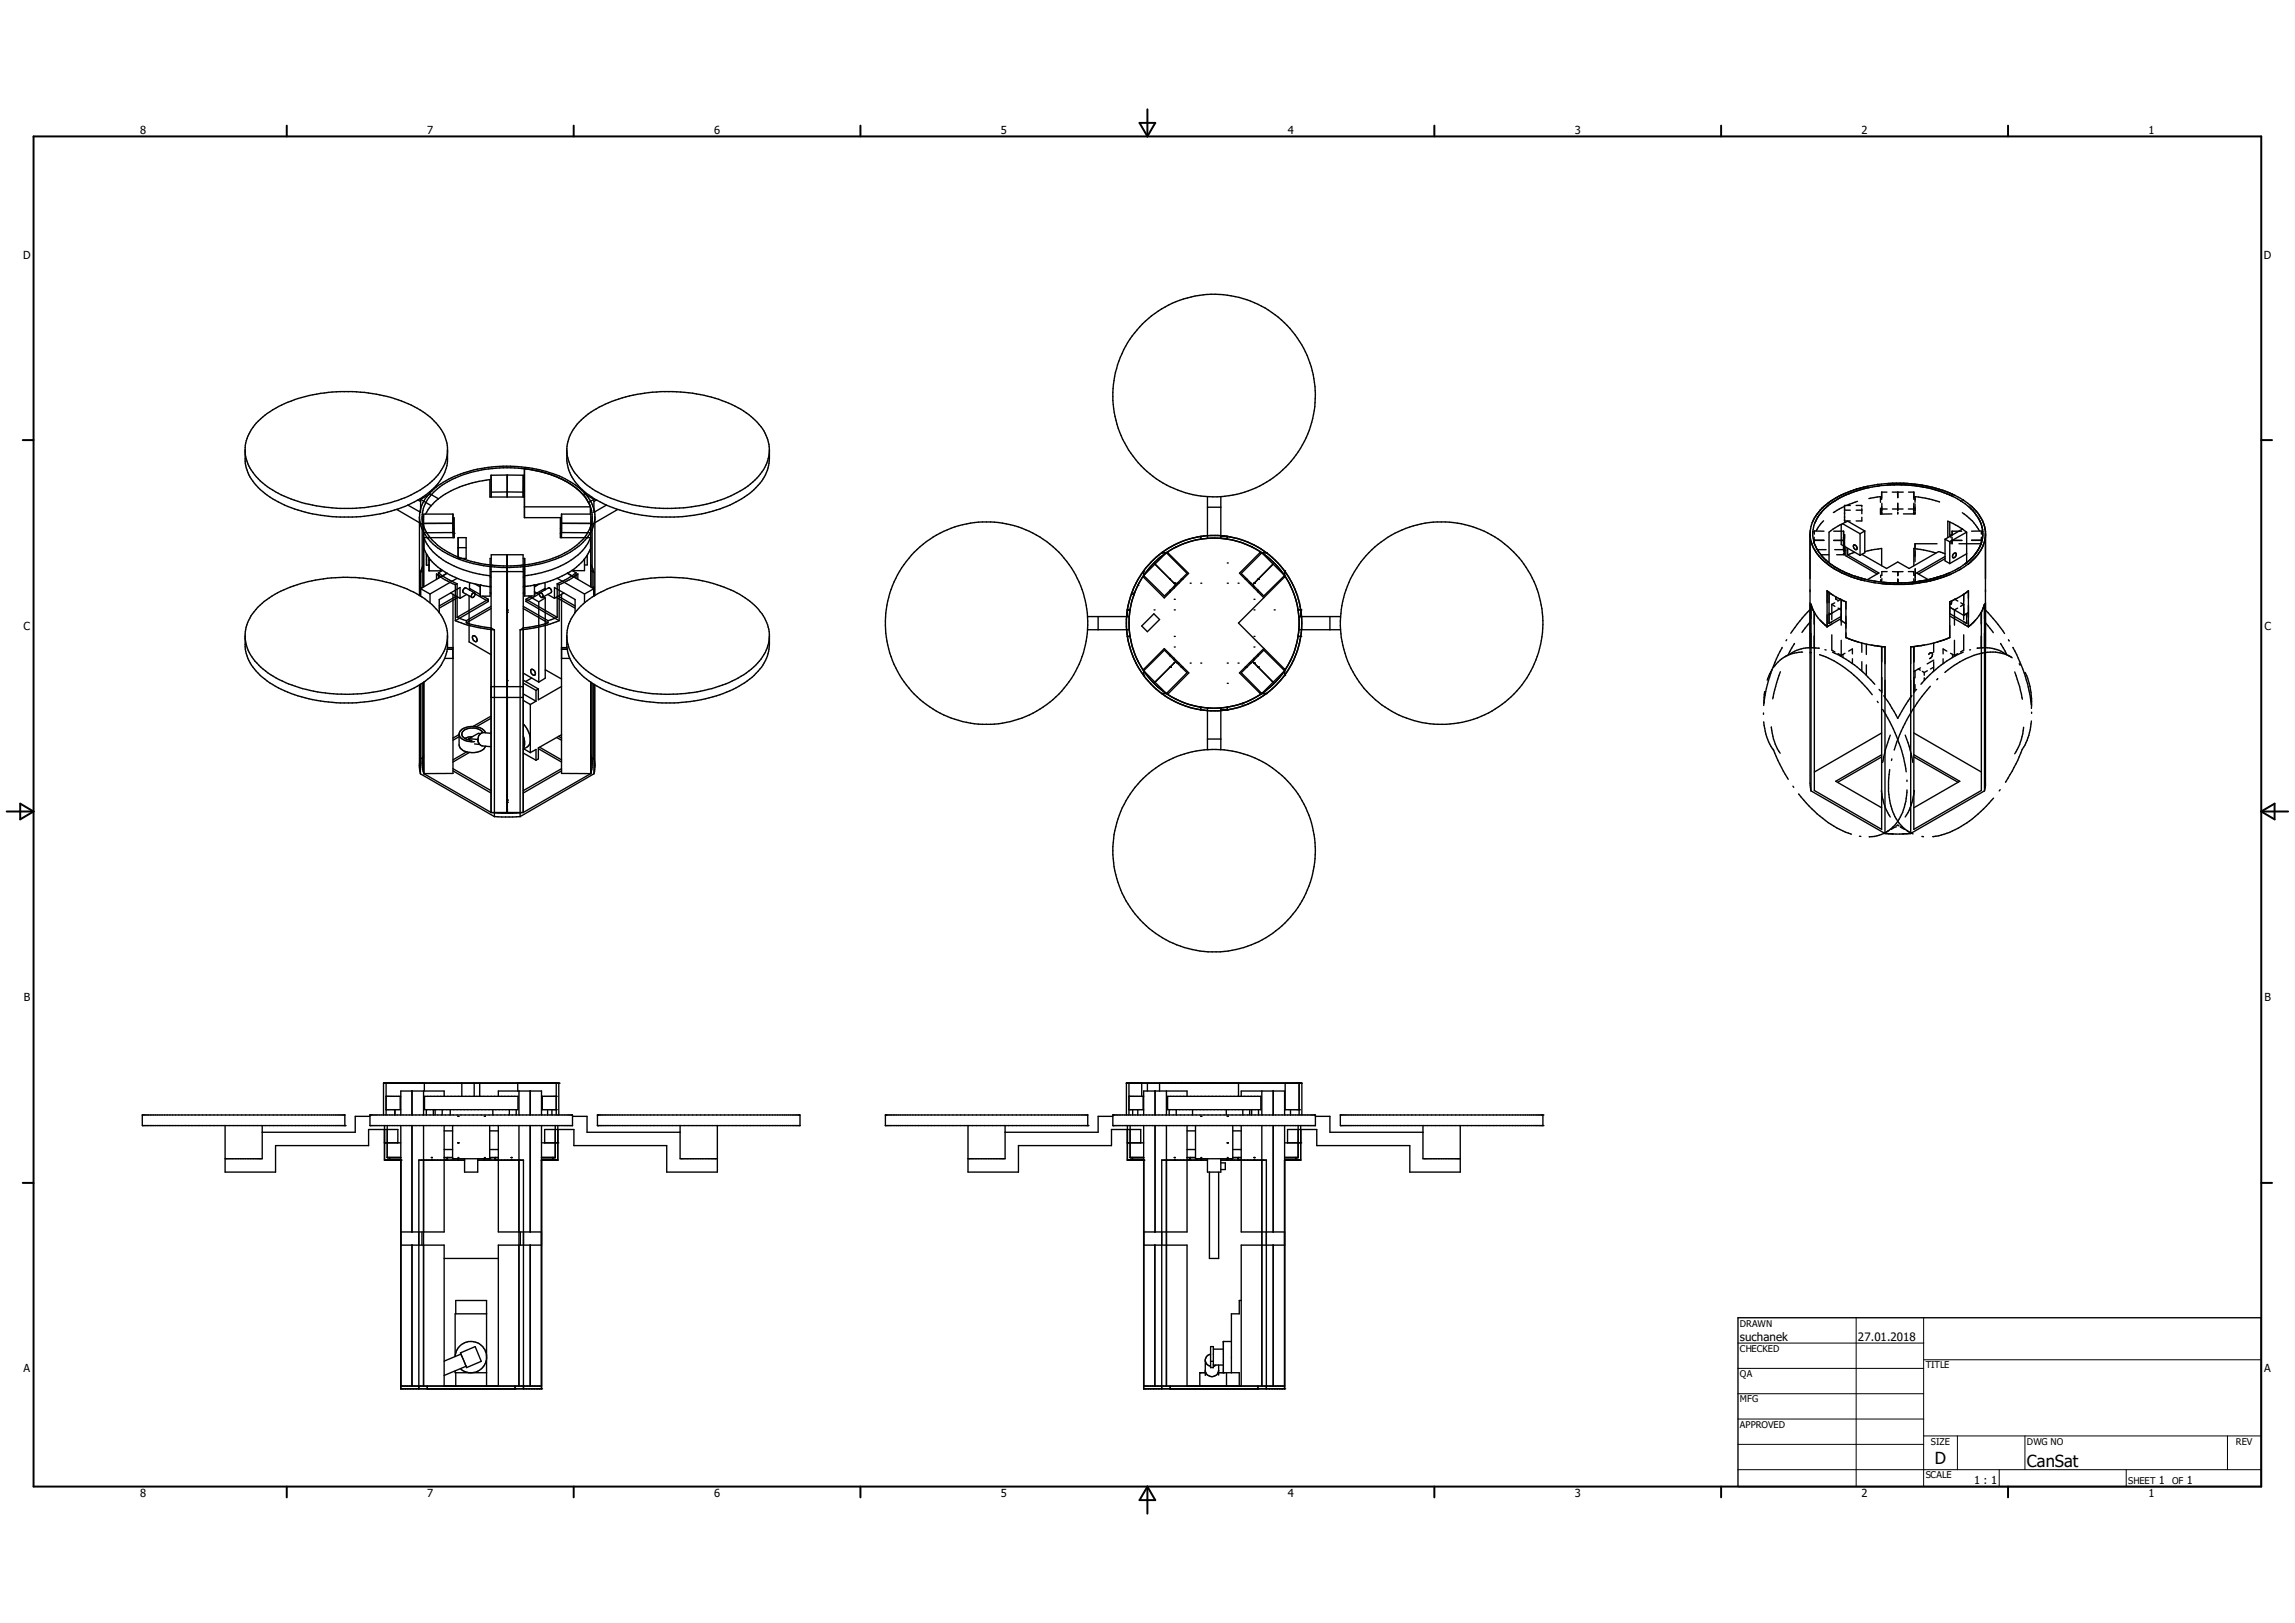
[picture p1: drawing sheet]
<svg xmlns="http://www.w3.org/2000/svg" width="297mm" height="210mm" viewBox="0 0 297 210" stroke-linecap="round" stroke-linejoin="round" font-family="sans-serif">
<defs><g id="words">
<g font-size="2.1">
<text x="250.4" y="189.4">D</text>
<text x="262.3" y="189.9">CanSat</text>
</g>
<g font-size="1.5">
<text x="225.2" y="173.5">suchanek</text>
<text x="240.4" y="173.5">27.01.2018</text>
</g>
<g font-size="1.4">
<text x="18.2" y="17.3">8</text>
<text x="55.3" y="17.3">7</text>
<text x="92.4" y="17.3">6</text>
<text x="129.5" y="17.3">5</text>
<text x="166.7" y="17.3">4</text>
<text x="203.8" y="17.3">3</text>
<text x="240.9" y="17.3">2</text>
<text x="278" y="17.3">1</text>
<text x="3" y="33.5">D</text>
<text x="293" y="33.5">D</text>
<text x="3" y="81.5">C</text>
<text x="293.1" y="81.5">C</text>
<text x="3.1" y="129.5">B</text>
<text x="293.1" y="129.5">B</text>
<text x="3" y="177.6">A</text>
<text x="293" y="177.6">A</text>
<text x="18.2" y="193.8">8</text>
<text x="55.3" y="193.8">7</text>
<text x="92.4" y="193.8">6</text>
<text x="129.5" y="193.8">5</text>
<text x="166.7" y="193.8">4</text>
<text x="203.8" y="193.8">3</text>
<text x="240.9" y="193.8">2</text>
<text x="255.5" y="192.1">1 : 1</text>
<text x="278" y="193.8">1</text>
<text x="279.4" y="192.1">1</text>
<text x="283" y="192.1">1</text>
</g>
<g font-size="1.2">
<text x="225.2" y="171.7">DRAWN</text>
<text x="225.2" y="174.9">CHECKED</text>
<text x="225.2" y="178.2">QA</text>
<text x="249.2" y="177.1">TITLE</text>
<text x="225.2" y="181.5">MFG</text>
<text x="225.2" y="184.8">APPROVED</text>
<text x="249.2" y="191.3">SCALE</text>
<text x="249.9" y="186.9">SIZE</text>
<text x="262.3" y="186.9">DWG NO</text>
<text x="289.3" y="186.9">REV</text>
<text x="275.4" y="192.1">SHEET</text>
<text x="281.1" y="192.1">OF</text>
</g>
</g></defs>
<g fill="none" stroke="#000" stroke-width=".18">
<path d="M31.7 58.5a6.6 6.6 0 0 0 3.6 4.9 19.9 19.9 0 0 0 14.3 1.9 14.4 14.4 0 0 0 5.7-2.6 6 6 0 0 0 2.6-4.2M33.4 54.5a14.5 14.5 0 0 1 8.6-3.6 19.4 19.4 0 0 1 12.7 2.4 6.5 6.5 0 0 1 3.2 4.6v1.8a6.1 6.1 0 0 1-2.9 4.4 17.7 17.7 0 0 1-9.4 2.8 22 22 0 0 1-5.6-.5 13.1 13.1 0 0 1-7.1-3.8 5.2 5.2 0 0 1-1.2-2.9v-1.8a5.6 5.6 0 0 1 1.7-3.4zM73.4 58.3a6.1 6.1 0 0 0 3 4.7 19.1 19.1 0 0 0 12.6 2.7 15.4 15.4 0 0 0 8.7-3.6 5.6 5.6 0 0 0 1.9-3.7M75.2 54.3a15.7 15.7 0 0 1 9.8-3.6 21.1 21.1 0 0 1 5.1 .3 14.1 14.1 0 0 1 7.9 3.7 5.5 5.5 0 0 1 1.6 3.4 5.7 5.7 0 0 1-.9 3.9 11.2 11.2 0 0 1-6.4 4.1 21.9 21.9 0 0 1-12.5-.2 10.5 10.5 0 0 1-5.8-4.2l-.4-.9-.1-.5-.1-.6v-1.7a5.6 5.6 0 0 1 1.8-3.7zM51.3 65.9l3.5 2M54.1 64.7l.3 .2M54.3 66.9v10.1M54.4 74.1v3M54.4 64.6v1.7l-1.6-.9M54.4 64.6l1.4 .8M54.6 76.1l-.2-.1 .1 .2M54.6 67.2a5.8 5.8 0 0 0 3.3 4.2 17.3 17.3 0 0 0 15.2 .2 6 6 0 0 0 3.5-4.2v-.2"/>
<path d="M54.8 67.7v8.2M54.8 73.8l-.4 .3M54.8 73.1l-.4 1M54.8 67.7h3.8M54.8 68.9v7M54.9 69.6v1.4l.3 .7M54.9 69.6a7.2 7.2 0 0 0 4.2 3.8 15.1 15.1 0 0 0 4.3 1.1M55.2 71.7h.1M55.2 71.7v1.4h.3M55.2 71.7l.3 .5M55.5 72.2l.2 .3M55.5 72.2v1.7h1.5v-.3"/>
<path d="M55.5 72.5h.2M55.7 76.9v1.1M55.7 72.5a11.1 11.1 0 0 0 6.5 3.2M56.5 74.3a9.4 9.4 0 0 0 2.4 1.4M56.5 74.3v.7M56.5 74.3l.6 .3 .2-.1M56.7 74.1l.6 .4M56.7 74.1v.7M56.7 64.5l-1-.6-1.3 .7M56.7 64.5a5.7 5.7 0 0 0-1.6 2M56.8 79.3a5.6 5.6 0 0 1 1.1 2.6v2.1M56.8 79.3a12.4 12.4 0 0 0-7.3-4.1 20.4 20.4 0 0 0-14.3 1.9 6.8 6.8 0 0 0-3.5 4.6v2a6.1 6.1 0 0 0 2.9 4.4 19.5 19.5 0 0 0 15.1 2.3 12.2 12.2 0 0 0 7.2-4.1 5 5 0 0 0 1-2.3"/>
<path d="M57.3 74.5l1.9 1M57.3 73.8l-.6 .3M57.3 74.5l.6-.3-3.5 2 1.3 .7M58.3 76.7l1.2 .7M58.6 67.7h-3.8v1.2M58.6 67.7v1.2h-3.8M58.6 66.5v3.1M58.6 76.9v23.2h-3.8M58.6 66.5h-3.8v1.2M58.6 66.5v1.2M58.6 68.4h.2M58.6 67h.2"/>
<path d="M58.8 69h.1M58.8 69l-.2 .1M58.8 67v2.6M58.8 67v2.6h-3.9M58.9 75.7v4.6M59.1 77.1l-2.3 1.3M59.2 79.9l1.2 .4M59.2 75.5v4.4M59.2 75.5l-.3 .2M59.2 74.8l-3.5 2.1M59.3 69.6h1v2.7h-1zM59.3 77.3l-2.5 1.4"/>
<path d="M59.3 70.9h1M59.5 77.4v-1.4l-2.7 1.6v1.7M60.4 76.9l-.9 .5M60.7 77.1v6l2.9 1.6M60.8 75.4v.9M60.8 76.2h.1M60.8 76.2l1.4 .7M60.8 76.2v.2M61.1 76.8l.3-.1a.34 .34 0 0 1 0 .4 .34 .34 0 0 1-.4 .1zM61.4 76.7l-1.1-.6a.4 .4 0 0 0-.3 .6l1.1 .6M61.5 76.8l1.7 1M61.5 75.6l.7 .3"/>
<path d="M62.2 75.7h.1M62.2 75.7l1.2 .2M62.5 77.1l.7 .4M63.2 77.5l-4 2.4M63.2 77.5v.3M63.2 77.8l-4.3 2.5M63.4 73.7h.2M63.4 74.7h.2M63.4 75.8l.2 .1M63.4 76.7l.2 .1M63.6 78.7l-3.2 1.9M63.6 78.5l-3.2 1.8"/>
<path d="M63.6 61.5v2.8M63.6 74v31.1M63.6 74h2M63.6 74v-2.2h4.1v2.2M63.6 61.5h2v2.2M63.6 61.5v2.2M63.6 63.7v.6M63.6 72.3h-.2v4.8h-1.2v-1.4M65.6 74v14.9h-2M65.6 78.9h.1M65.6 79.2h.1M65.6 63.7v.6"/>
<path d="M65.6 71.8l.1 33.3M65.6 71.8l.1 2.2h2M65.6 63.7h-2M65.6 63.7h2.1M65.6 71.8v2.2M67.7 63.7v.6M67.7 78.5l3.2 1.8M67.7 78.7l3.2 1.9M67.7 61.5v2.8M67.7 74v31.1M67.7 61.5h-2l-.1 2.2M67.7 61.5v2.2"/>
<path d="M67.7 72.3h.2v4.8h1.3v-1.4M67.7 73.7h.2M67.7 74.7h.2M67.8 76.7l.1 .1M67.9 64.3h-4.5v-2.2a13.5 13.5 0 0 0-6.7 2.4M67.9 65.6h8.5M67.9 75.8l-.2 .1M67.9 76.7l-.2 .1M68.1 77.5l4 2.4M68.1 77.5v.3M68.1 77.8l4.3 2.5M68.4 77.1l1.3 .8"/>
<path d="M68.8 77.1l-.7 .4M69.2 75.7h.1M69.2 75.7l-1.3 .2M69.2 76.6l.6 .3M69.7 77.9v10.4M69.8 76.8l-1.7 1M69.8 75.6l-.6 .3M69.8 76.8a.35 .35 0 0 1 .4 .1 .35 .35 0 0 1 0 .4 .44 .44 0 0 1-.4-.5zM69.9 76.7l1.1-.6a.42 .42 0 0 1 .3 .6l-1.1 .6M70.3 61.1a17.5 17.5 0 0 0-12.4 1.3 5.8 5.8 0 0 0-3.3 4.2v9.5M70.3 77.2l.3 .2M70.5 76.2v.2"/>
<path d="M70.5 76.2l-1.3 .7M70.5 76.2h.1M70.5 75.4v.9M70.6 77.4v10.4l-.9 .5M70.6 77.4l-.9 .5M70.9 76.9l.9 .5M71 61.3l.8 .3M71.8 77.4v-1.4l2.6 1.6v1.7M72 61.7a9.4 9.4 0 0 1 3.3 2.1M72 77.3l2.4 1.4M72.1 79.9l-1.2 .4M72.1 75.5v4.4"/>
<path d="M72.1 75.5l.3 .2M72.1 74.8l3.5 2.1M72.2 77.1l2.2 1.3M72.4 75.7v4.6M72.5 69h.1M72.5 69l.2 .1M72.5 68.4h.2M72.7 69.6v-3.1h3.8v9.4M72.7 76.9v23.2h3.8M72.7 68.9h3.8M73 76.7l-1.2 .7M74 74.5l-1.9 1"/>
<path d="M74 73.8l.6 .3M74 74.5l-.6-.3 3.5 2-1.3 .7M74.6 74.1v.7M74.6 74.1l-.6 .4M74.8 63.3a12.6 12.6 0 0 0-6.9-2.6v6.3h4.6v2.6h3.9M74.8 74.3l-1.1 .7-1.3 .7M74.8 74.3v.7M74.8 74.3l-.6 .3-.2-.1M74.9 63.5l1 1M75.4 64l.4 .4 .6 1.2M75.5 64l.1-.1 1.3 .7M75.6 72.4h.1"/>
<path d="M75.6 72.4a11.6 11.6 0 0 1-6.4 3.3M75.6 72.3v1.5h-1.6M75.6 76.9v1.1M75.6 72.3v.1M76 64.7l.5 1.1 .1 .8v9.5M76 71.8v1.3h-.4M76.4 65.6v.9M76.4 69.6v1.4l-.4 .9-.4 .4M76.4 69.6a7.6 7.6 0 0 1-4.6 4l-1.7 .5-2.2 .4M76.5 73.1l.4 1M76.5 73.8l.4 .3M76.5 67.7h-3.8h3.8"/>
<path d="M76.7 76.1l.2-.1-.1 .2M76.9 64.6v1.7l1.6-.9M76.9 74.1v3M76.9 64.6l-.8 .4M77 67.2a6 6 0 0 1-3.2 4.3 18 18 0 0 1-13.9 1 9.1 9.1 0 0 1-5.1-3.6 4.2 4.2 0 0 1 1.1-5.4 12.1 12.1 0 0 1 6.3-2.9 17.9 17.9 0 0 1 10.9 1.4 7 7 0 0 1 3.6 3.5l.3 1.1v10.4M77 77a20.1 20.1 0 0 1 13.9-1.8 13.1 13.1 0 0 1 7.3 3.7 5.5 5.5 0 0 1 1.4 3.1v1.4a5.9 5.9 0 0 1-2.6 4.5 17.1 17.1 0 0 1-9.7 3.1 18.5 18.5 0 0 1-11-2.9 7.4 7.4 0 0 1-2.6-2.9M77 77a6.9 6.9 0 0 0-3.6 4.6v2.4M77.2 64.7l-.3 .2M80 65.9l-3.5 2M140.7 79.8h5.5M142.1 79.8v1.7M145.9 78.9h.1"/>
<path d="M145.9 78.9v.9M145.9 78.9h.4M145.9 78.9l-.1 1.3M146.2 79.7v1.9M146.2 77.6l-.3 1.3M146.4 78.3a10.3 10.3 0 0 0-.1 4.3M146.7 77.2l-.3 .9M146.9 76.6l-.3 .3 .1 .1M147.2 75.7h.1M147.3 75.7h-.1M147.6 75.1l-.8 1.8M147.9 74.6l-.2 .4"/>
<path d="M148 73.9h.1M148 73.9v.8M148 73.9a11.4 11.4 0 0 0-.3 13.1l.3 .4M148 74.5l-.1 .1M148 73.8l-1 1.7-.7 1.8M148.3 74.1l-.3 .4M148.6 73.1l-.6 .8M149.3 79.4l.8 .8-1.6 1.5-.7-.7zM149.4 78.9h.1M150.2 72.1a11.1 11.1 0 0 0-4 7.4M150.3 71.5h.1M150.3 71.5h.9"/>
<path d="M150.3 71.5l-.7 .6-1 1M151 71.5l-1.7 1.4-.9 1M151 71.5l-1.5 1.5 2.6 2.7-2.6-2.7-1.5 1.5M151 71.5l2.6 2.7-2.9 2.9-2.7-2.6M151.1 71.5h-.1M151.1 71.5l2.7 2.7-3.1 3.2-2.8-2.8M151.4 76.4v.2M151.4 75h.1M151.5 71.2l-.4 .3M152 77.5h.1M152 75.5h.1M152 78.9h.1"/>
<path d="M152 75.8v.3M152 70.9l-.4 .2M152.2 70.8h-.1M152.3 75.5h.3M152.9 75h.2M153.2 70l-1.3 .5-1.6 1M154 75.5h.1M155.4 75.5h.1M155.4 69.4h.1M155.4 69.4v.4M155.4 69.4a11.3 11.3 0 0 0-6.8 3.7M156.3 64.3v5.3"/>
<path d="M156.3 69.3l-1 .1-1.9 .5M156.3 69.3a11.5 11.5 0 0 1 5.2 .9M156.3 69.3l-.9 .1M156.3 65.6h1.7M156.6 69.6a10.6 10.6 0 0 0-6.2 2.3M156.7 69.3h-.4M156.9 69.6h.4M157.6 69.3l1.2 .1M157.6 69.6l1 .1a9.8 9.8 0 0 1 3.7 1.2M158 64.3v5.3M158 69.4h.8M158.8 75.5h.1"/>
<path d="M158.8 69.4h.1M158.8 72.9h.1M158.8 69.4v.4M158.8 69.4l1.4 .3 1.3 .5M159.7 69.9a11 11 0 0 0-7 .6M160.2 75.5h.1M160.4 70.1l1.8 .8 .9 .5M161.2 75h.2M161.5 70.2l1.3 .6 1.1 .7M161.5 70.2l.8 .3 1.2 .7M161.7 75.5h.2M162 70.8h.1"/>
<path d="M162.3 77.5h.1M162.3 75.5h.1M162.3 78.9h.1M162.3 75.8v.3M162.6 71.1l1.1 .7 .8 .7M162.8 75h.1M162.8 76.4v.2M163 71.5h.9M163.1 71.4l.2 .1M163.1 71.4l-2.7 2.8 3.2 3.1M163.3 71.5l1.4 1.5-2.6 2.7 2.7-2.7 1.4 1.5M163.3 71.5l-2.7 2.7 3 2.9 2.6-2.6"/>
<path d="M163.4 71.6l.4 .3M163.6 71.3l1.5 1.3M163.9 71.5h.1M163.9 71.5a11.4 11.4 0 0 1 4.6 8.4l-.1 2.4M164 72.1l1.6 1.5 1.1 1.5M164.7 72.7l1.5 1.8M164.9 78.9h.1M165.3 72.8l.9 1.1M166.2 73.9h.1M166.2 73.9v.8M166.2 74.5l.1 .1M166.2 73.9l1 1.5 .7 1.7"/>
<path d="M166.3 74.6l.6 .9 .6 1.6M166.3 74.6l-6 6 6 6.1M166.8 75.4l.2 .4M166.9 75.6l.1 .1M167 75.7h.1M167.1 76l.6 1.6M167.6 77.3l.3 1.2 .2 1.9M167.7 77.8l.2 .9M168 78.9h.3M168 79l.1 .4M168.1 77.6l.2 1.3M168.1 79.7a9.2 9.2 0 0 1-.2 2.9"/>
<path d="M168.1 79.8h5.4M168.3 78.9h.1M168.3 78.9v.9M168.3 78.9a9.8 9.8 0 0 1 0 3.4M172.1 79.8v1.7M234.2 69.1v32.3l.2 .9M234.2 78.9l-1 1.1-1.4 1.9M234.3 68.7v.2M234.4 70v.1M234.4 70.1a6.5 6.5 0 0 0 3.6 3.8 12.7 12.7 0 0 0 3.3 1.2M234.6 67.6a3.7 3.7 0 0 0-.2 2.5M234.6 67.6h-.1"/>
<path d="M234.6 68.8l.2 1.4M234.6 68.8h.1M234.7 70l.1 .2M234.8 70.2a6.7 6.7 0 0 0 3.7 3.7l1.2 .6 1.7 .5M234.8 69.9h.1M234.8 69.5v.5M234.8 70.1v.2M234.8 69.9h1.2M234.8 79.2l-.4-1v24.1M234.8 79.2l.9 1.2M234.8 79.2v23.1l8.7 5v-23.6M234.8 79.2l.1 .1"/>
<path d="M235.2 71.1h1.1M235.6 71.8h1.1M236 67.4l-.5 .6-.5 .7M236 68.7h-1.2v.4M236.7 76.7v4M236.7 76.7l-.2-.2v4.6M236.7 76.7l.3 .2M237 76.9l1.2 .6M237 76.9l.2 .1M237.1 79.4h-.2M237.1 78.2l.4 .3M237.1 78.2v2"/>
<path d="M237.3 69.9h1.3M237.3 68.7h1.3v2.6M237.4 71.1h1.2M237.4 78l-.3 .2M237.6 77.5l.1 .1M237.6 77.2l-.1 .1M237.8 77.6l.1 .1M237.9 78.7l.4 .2M238 77.5h.2M238.2 77.5l.7 .4v4.6l1.5 .6M238.2 77.5l-.4 .3M238.3 78.6l-1.6 1 .1-.1"/>
<path d="M238.3 79.8l-1.6 .9M238.3 67.8v2.7l2.4 1.4M238.3 77.6v3.3M238.5 67.8l-1 .5-.8 .6v3.9M238.5 67.8l.6-.4 2.2 1.3M238.5 67.8l2.2 1.3M238.6 70.6v.1M238.6 71.6v.2M238.6 69.2h.1v.9M238.6 70.6h.1M238.6 71.3h.1M238.7 70.7h.1"/>
<path d="M238.7 71.2h.1M238.7 70.9v.9h-1M238.7 70.1v.9M238.7 71.4v.4M238.7 66h.8M238.7 65.5l-1.4 .8M238.9 70.8v1.1l4 2.4M239.1 71.8l4.1 2.3-1.5 .9M239.1 71v.8M239.5 65.4h-.8v2h.8M239.9 70.5a.33 .33 0 0 1 .4 .2 .33 .33 0 0 1-.2 .4 .46 .46 0 0 1-.2-.6zM240 71.5l-.9 .3"/>
<path d="M240.2 65.4h.8v.2M240.2 66h.8M240.4 64.9l-1.4 .5M240.7 69.1v2.8M241 65.8v.7M241 66.9v.5h-.8M241.3 75.1l1.4 .3 1.4 .2M241.3 75.1h.1M241.3 71.4l2.2-.4v2.2M241.3 68.7v2.8l-.6 .4M241.3 68.7l-.6 .4M241.4 75h.1"/>
<path d="M241.4 75l2.8 .4M241.6 62.9a10.7 10.7 0 0 0-6.4 3.6l-.6 1.1M241.8 62.9h-.2M241.8 63.1a11.6 11.6 0 0 0-6 3 4.6 4.6 0 0 0-1.2 2.7M241.8 63.1h.1M241.9 64.5l1.5-.2v.7M242.4 75.4h.2M242.5 75.2h.2M243 62.7l-1.4 .2M243 62.7h-.1M243 62.7h.1M243.2 62.9h-.2"/>
<path d="M243.4 65.8v.7h1.4M243.4 75v.3M243.4 74.5v.2M243.5 74.5h.1M243.5 65.1v1.4M243.5 65.9h.7M243.5 74.9v.4M243.7 75.5l.4 .1M243.8 75.3l.4 .1M244.2 75.4h1.4M244.2 63.7h-.7v.9M244.2 74h-.7v.4"/>
<path d="M244.5 62.6l-1.5 .1M244.5 62.6a15.9 15.9 0 0 1 10.2 2.5l.5 .5M244.5 62.6h-.3M244.6 62.7l-2.8 .4M244.6 62.7a17.2 17.2 0 0 1 8.1 1.5M244.6 62.7l-.3 .1M244.9 63.7h.7v.7M244.9 65.9h1.4M244.9 74h.7M245.6 65.1v1M245.6 66.3v.2M245.6 74v.5"/>
<path d="M245.6 75v.4M246.3 74h-.7M246.3 63.7h-.7v.7M247 74h.7v.4M247 63.7h.7v.9M247.7 65.6v.9M247.7 74.9v.4M247.7 65.1v.8h-.7M247.7 74.5h.1M247.8 74.5h.1M247.8 65.2v.5M247.8 65.8v.7h-1.5"/>
<path d="M247.9 73.6v1.7l.9-.1M250.1 74.9l-.9 .2M250.6 71.6l-2.9-.6v2.2M250.7 70.4h-2.9v2.3M251 64.9l-1.8-.4-1.4-.2v.7M251.2 74.6h-.2M251.7 71.7l-.8-.3-3.8 2.2-1.5-.9-1.4 .9-3.2-1.9M251.7 72l-3.7 2.1 1.6 .9M251.7 72.3l-3.4 2M251.7 69.8l.6 .3M251.7 69.8v2.8l.6 .3M252.3 74.1a16.6 16.6 0 0 1-6.7 1.3"/>
<path d="M252.3 79.4l2.2 1.3M252.3 79.7l2.4 1.4M252.3 67.6v1.8M252.3 70.1v2.8M252.3 74.1h.1M252.4 74.3a18.3 18.3 0 0 1-8.3 1.3M252.5 70v.4M252.5 77.8v.3l-.2 .1M252.5 78.7l-.2-.1 1.8 1M252.5 74.3h-.1M252.5 69.2v.4M252.6 69.2h.1"/>
<path d="M252.6 69.9h1.3M252.6 69.5v.9M252.7 64.2l1 .6M252.7 64.2l.1 .1M252.7 78.8l.2 .1M252.9 71.6h.2a.34 .34 0 0 1 0 .4 .34 .34 0 0 1-.4 .1v-.2zM252.9 78.9v2M253 77.5l-.7 .4v4.6l-1.5 .6M253 77.5l.4 .3M253.2 77.5h-.2M253.3 78.7l-.4 .2M253.4 73.6l-1.1 .5"/>
<path d="M253.4 73.6h-.1M253.5 73.5l-.1 .1M253.5 70.4h2.9l-.4 .7-.4 .7M253.7 73.7l-.1 .1M253.7 64.8l1.2 .9M253.7 64.8h.1M253.7 64.8l.2 .1M253.8 78l.3 .2-.4 .3M253.9 68.7h-1.3v.6M254 66.3a6.1 6.1 0 0 1 2.2 2.4M254 68.5l-1.9-1.1v2.1M254 68.5l.5 .4"/>
<path d="M254 68.5l-2.3 1.3M254 64.6l.1 .1M254.1 76.9v3.3M254.2 76.9l-1.2 .6M254.2 76.9l.5-.4v4.6M254.2 76.9l-.2 .1M254.3 79.5l-.2 .1M254.4 79.5h.1M254.5 72.9l-.2 .1M254.5 68.9v3.9M254.5 79.4v1.3M254.5 71.7l-2.2 1.2"/>
<path d="M254.5 68.9l-2.2 1.2M254.5 79.4l.2-.1-.6 .3M254.7 73l-.9 .6-1.4 .7M254.7 65.5l.2 .2M254.7 73h-.1M254.9 65.7a4.3 4.3 0 0 1 1.4 4.8l-.4 .7M255 65.4l.2 .2M255.1 72.3l-.8 .7-.9 .6M255.2 68.7h1.2v.4M255.2 69.9h1.2M255.2 65.6a5.4 5.4 0 0 1 1.8 3.2v32.8l-.2 .7M255.5 71.9l-.2 .2"/>
<path d="M255.7 71.7l-1 .9M256.4 69.9h.1M256.4 79.2l-.9 1.2M256.4 79.2l.4-1v24.1M256.4 69.5v.5M256.4 70.1v.2M256.4 79.2v23.1l-8.7 5v-23.6M256.4 79.2v.1M257 69.3a5.2 5.2 0 0 1-2.3 3.7M257 78.9l1.3 1.5 1.1 1.6M54.3 88.6v10.7l.1 .8M54.4 88.5v11.6"/>
<path d="M54.6 88.4v10.6l.2 1.1M54.8 88.3v11.8M54.8 98l-.4 .2-.1 .8M54.8 97.7l-.2 1.1M57.9 84h.7M57.9 82.5a6.4 6.4 0 0 1-3.5 4.9 17.5 17.5 0 0 1-7.6 2.4 19.1 19.1 0 0 1-12.1-2.7 6.3 6.3 0 0 1-3-4.4M57.9 83.8h.7M58.6 83.8v.2M58.6 84h-.7M58.6 84v1.2h-1.1M58.6 99.8l5 2.8M58.6 99.5l5 2.8"/>
<path d="M58.9 80.3a17.7 17.7 0 0 0 5.1 1.2M59.4 95.1l-.8 .4M59.4 95.3l-.8 .5M59.4 95v1.4a1.45 1.45 0 0 0 1.6 1 1.74 1.74 0 0 0 1.8-.9M60.2 95.6l.9 .2M60.4 80.3v.3M60.4 80.6l1.1 .3 2.1 .4 .4 .2M60.4 97.3l-1.8 1M60.7 95.6v.2M60.7 95.6l1.1 .1M60.8 97.4l-2.2 1.2M61.1 95.3l-.4 .1-.5 .2"/>
<path d="M61.2 82.3a.44 .44 0 0 1 .5 .2 .44 .44 0 0 1-.1 .5h-.1a.58 .58 0 0 1-.3-.7zM61.4 96.3h.6M61.8 95.7l.2 .6M61.8 95.7a.77 .77 0 0 0 .6 .8l1.2 .1M61.8 95.7h.1M62.1 96.3h-.1M62.2 94.9l-.3 .4-.1 .4M62.2 94.9h-.3l-1.2 .7M62.5 94.8a1.38 1.38 0 0 0-1.1-.6h-.5a1.04 1.04 0 0 0-1.1 .9l.1 .2 .3 .3M62.5 94.8l-.3 .1M62.5 94.8l1.1 .1M62.8 94.8a1.62 1.62 0 0 0-1.3-.8h-.6a1.59 1.59 0 0 0-1.5 .9 1.05 1.05 0 0 0 1.1 1l.9 .1"/>
<path d="M63.6 92.7l-2.4 1.3M63.6 92.9l-2 1.1M63.6 90.2h2M64 81.5v24.2M65.6 90.2v14.9M65.6 88.1h.1M65.6 88.1l.1 2.1h2M67.3 81.5v24.2M67.7 88.9h-2l-.1-2.2v3.5M67.7 97.4l1.7 1M67.7 89.8l1.7 .9M67.7 88.4l1.7 .9"/>
<path d="M67.7 88l2 1.2M67.7 90.6l.9 .6M67.7 95.3a1.89 1.89 0 0 1 0 1.6M67.7 93.7l.6 .8 .3 1.1M67.7 87.1l2 1.2M67.8 96.9l.8 .5M68.6 91.2v6.2M68.6 97.4l.8-.4v1.4M68.6 95.9v.3l-.2 .3-.7 .5M68.7 86.6a.45 .45 0 0 1 .5 .3 .45 .45 0 0 1 0 .5 .53 .53 0 0 1-.5-.8zM68.8 87.7l-.8 .5M69.4 89.3v1.4"/>
<path d="M69.4 90.7l-.8 .5M69.7 96.9l3 1.7M69.7 89.2l-.3 .1M69.9 96.7l2.8 1.6M70.6 86.7l2.1 1.2M70.9 80.3v.3M70.9 80.6l-1.1 .3-2.1 .4-.4 .2M72 95.4l.7 .4M72.3 95.3l.4 .2M72.4 80.3a18.2 18.2 0 0 1-5.1 1.2M72.7 99.8l-5 2.8M72.7 99.5l-5 2.8"/>
<path d="M72.7 85.2h1M72.7 83.8h.7M72.7 88.8l-3 1.8v-1.4M72.7 95.1l-3 1.7v1.4l-.3 .2M73.4 84l.3 1.2M73.4 84h-.7h.7M76.5 88.3v11.8M76.5 98a.96 .96 0 0 1 .5 1M76.5 97.7l.1 .8M76.6 88.4v10.9l-.1 .8M76.9 88.5v11.6M77 88.6v10.7l-.1 .8"/>
<path d="M99.6 82.3a6.4 6.4 0 0 1-3.3 5 19.5 19.5 0 0 1-12.3 2.4 20.4 20.4 0 0 1-4.8-1.1 9.3 9.3 0 0 1-5.4-4.3l-.2-.6-.2-1.2M140.7 81.5h5.5M145.8 81.1l.1 1.2M145.9 82.3h.1M145.9 82.3a11.7 11.7 0 0 0 1.3 3.9M145.9 82.3h.4M146.2 81.8a10.8 10.8 0 0 0 1.7 4.9M146.3 82.8l.4 1.3M146.8 84.4a10.9 10.9 0 0 0 4.2 5.3M147.3 85.6h.1M147.5 86.6l.5 .8M147.9 86.7l.1 .1"/>
<path d="M147.9 86.7l2.8-2.8 3.2 3.2-2.8 2.7M148 87.4h.1M148 86.6v.8M148 86.8l.9 1.1 1.3 1.3M148 87.4l.9 1.1 1.4 1.2M148.6 88.2a11.3 11.3 0 0 0 6.8 3.7M150.3 89.7h.1M150.3 89.7h.9M150.3 89.7l.8 .6 1.2 .6M150.4 89.4a11.1 11.1 0 0 0 5.3 2.1M151 89.7l.1 .1M151.1 89.8l1.2 .7"/>
<path d="M151.4 86.3h.1M151.4 84.7v.2M152 83.7h.1M152 82.3h.1M152 85.2v.2M152 85.8h.1M152.1 85.6l-2.6 2.7 1.5 1.4M152.1 85.6l1.5 1.5-2.6 2.6M152.1 85.6l-2.6 2.7-1.5-1.5M152.1 85.6l-1.4-1.5-2.7 2.7M152.2 90.5h.1M152.3 85.8h.3"/>
<path d="M152.5 90.6l1.3 .5 1.4 .4M152.5 91l1.9 .6 1.9 .4M152.9 86.3h.2M154 85.8h.1M155.4 85.8h.1M155.4 91.9h.1M155.4 91.5v.4M155.4 91.9l.9 .1M155.5 91.5l2.1 .1M156.3 91.6v5.4M156.3 92h.4M156.3 95.6h1.7"/>
<path d="M158 91.6v5.4M158 91.9h.8M158.8 85.8h.1M158.8 91.9h.1M158.8 88.4h.1M158.8 91.5v.4M158.8 91.9l-1.2 .1M159 91.5l-1.6 .1h-1.4M160.2 85.8h.1M161 90.9l-.2 .2v-.1M161.2 86.3h.2M161.5 91.1a11.6 11.6 0 0 1-5.2 .9"/>
<path d="M161.5 91.1l-2.3 .7M161.7 85.8h.2M161.9 90.9l-.4 .2M162.1 85.6l2.7 2.7 1.4-1.5M162.1 85.6l2.6 2.7-1.4 1.4M162.1 85.6l1.5-1.5 2.6 2.7M162.1 85.6l-1.5 1.5 2.7 2.6M162.3 83.7h.1M162.3 85.8h.1M162.3 82.3h.1M162.3 85.2v.2M162.8 86.3h.1"/>
<path d="M162.8 84.7v.2M163.1 89.7h.8M163.2 89.8a10 10 0 0 1-3.9 1.6M163.3 89.7l-.1 .1M163.6 83.9l-3.2 3.2 2.8 2.7M163.8 89.4a10.9 10.9 0 0 1-6 2.2M163.9 89.7h.1M163.9 89.7l-1.6 1M164.5 88.8l-1.2 .9M164.7 89l-1.5 1.2-1.7 .9M166.2 87.4h.1M166.2 86.6v.8"/>
<path d="M166.2 86.8l-1.5 1.8M166.2 87.4l-1.2 1.4M166.3 86.7l-.1 .1M166.4 86.5l-.8 1.2-1.6 1.5M167 85.5v.1M167.3 84.8l-1 1.9M167.5 84.4l-.9 1.9M167.6 83.9l-.2 .7M167.9 82.7l-.3 1.4M168 82.3h.3M168.1 81.5h5.4M168.1 80.9v.9l-.4 1.7"/>
<path d="M168.3 82.3h.1M168.3 82.3a11.7 11.7 0 0 1-2.1 5.1M168.4 82.3a11.4 11.4 0 0 1-4.5 7.4M228.2 92.3v.1M228.3 93.5a7.2 7.2 0 0 0 1.2 3.6M228.3 93.4v.1M228.4 89.5l-.1 1.5M229.2 94.1a7.4 7.4 0 0 0 1.2 3.4M229.3 86.6l-.6 1.4M229.5 97a21.7 21.7 0 0 0 1.9 3.8M230.4 86.9l-.5 1.4-.5 2.1M230.6 83.8a20 20 0 0 0-2.3 7.5"/>
<path d="M231.2 82.8l-.1 .1M231.3 84.8l-.3 .2M232.2 83.3l-.8 1.5M233.2 84.4h.1M233.2 84.4a4.5 4.5 0 0 0-3.7 2M234.2 80.5l-1 1.3M234.2 84.4l.2 .1M235.3 83.9h.1M235.3 83.9a5.1 5.1 0 0 0-3.6 .7M235.5 84.7a14.9 14.9 0 0 1 6.8 5.2M235.6 80.3l.1 .1M235.7 80.4l.8 .7"/>
<path d="M236.2 84.1h.1M236.7 81l-.2 .1M236.8 80.6l-.1 .1M237.1 80.5h-.2M237.1 80.8l-.2 .1M237.1 82.1v2l.4 .3M237.1 84.4a15 15 0 0 1 5.5 4.1M237.9 84.6l.4 .2M238.3 80l-1.8 1.1M238.3 82.9v1.9M238.5 80.4l-.2-.1 .6 .4-.2-.1M238.5 84.7v.1"/>
<path d="M238.5 84.9v.2M238.8 84.5l-.5 .3M239.2 84.3l.5-.3v.6M239.7 85.2v.7M240.4 83.1l2.2 .4M240.4 83.1h.1M241 83.2v1.2M241 85.6v1.2M241.5 83.3v1.4M241.5 86v1.4M242.2 83.5h.4M242.6 83.5l1.3 .2v24.2"/>
<path d="M243 90.8l.1 .1M243.2 89.2l.1 .1M243.4 89.4h-.1M243.5 94.8l-8.7 5.1M243.5 97.9l-5.7 3.3M243.5 97.7l-5.9 3.4 5.9 3.4M243.5 89.3h.1M243.6 91.8a20.9 20.9 0 0 1 3.1 8.1M243.8 90l.8 1.2 1 1.8 1-1.8 .8-1.2M244.6 99.6a12 12 0 0 0 .1 4.7 5 5 0 0 0 2.9 3.6M244.6 95.1a17.1 17.1 0 0 0-1 3.6M244.8 98.2v.2"/>
<path d="M246.6 95.1l.5 1.4 .5 2.2M247.7 94.8l8.7 5.1M247.7 97.7l5.9 3.4-5.9 3.4M247.7 97.9l5.7 3.3M247.8 86.8v.9M247.8 88.6v.9M248 89.2l-.1 .1M248.2 86.6l.3 .1M248.5 86.4l-.8 .5M248.6 83.5l-1.3 .2v24.2M248.8 86.9l.2 .1M249 83.5h-.4"/>
<path d="M249 87v.4M249 87.7v.3M249.4 86.8l-.4 .2M249.6 84.7a.27 .27 0 0 1 .2-.2 .27 .27 0 0 1 .3 .1 .61 .61 0 0 1-.4 .6M249.8 88.8a22.7 22.7 0 0 0-4.7 8.3M250.2 83.2v1.2M250.2 85.6v1.2M250.2 86.3l-.4 .3M250.2 85.4l-.8 .5M250.8 83.1l-2.2 .4M250.8 83.1h-.1M250.8 87.8l-.1 .2"/>
<path d="M251.5 85.2v.7M251.9 84.3l-.4-.3v.6M252.4 84.5l.5 .3M252.7 84.7v.1M252.7 84.9v.2M252.9 82.9v1.9M253.3 84.6l-.4 .2M254.1 84.4a15 15 0 0 0-5.5 4.1M254.1 82.1v2l-.4 .3M254.1 80.5h.2M254.1 80.8l.2 .1M254.4 80.6l.1 .1"/>
<path d="M254.5 81l.2 .1M255 84.1h-.1M255.5 80.4l-.8 .7M255.6 80.3l-.1 .1M255.9 83.9h.1M255.9 83.9a5.2 5.2 0 0 1 3.7 .7M257 80.6l1 1.3M258.9 83.3l.8 1.4M259.9 84.8l.3 .2M259.9 82.8l.1 .1M260.4 85.1a5.4 5.4 0 0 0-5.3-.2 12.7 12.7 0 0 0-3.4 2.1M260.5 83.8a19.8 19.8 0 0 1 2.4 7.4"/>
<path d="M260.7 86.9a17.1 17.1 0 0 1 1 3.6M261.3 85.9l.1 .1M261.9 94.1a7 7 0 0 1-1.2 3.4M262.1 87a8.7 8.7 0 0 1 .8 4.7M262.9 93.3a7.8 7.8 0 0 1-1.2 3.7 25.6 25.6 0 0 1-2.2 4.2M262.9 92.2v.1M54.4 100.1l9.6 5.6M54.8 100.1l8.8 5M63.6 105.1l1.3 .1 2.8-.1M63.6 105.1h2M64 105.7h3.3M65.6 105.1v-2.2l.1 2.2"/>
<path d="M65.6 103.8h.1M65.6 103.5h.1M65.7 105.1h2M76.5 100.1l-8.8 5M76.9 100.1l-9.6 5.6M232 101.7l.1 .2M232.8 102.7v.1M232.8 102.8a15.1 15.1 0 0 0 6.8 5.2M234.4 102.3l9.5 5.6M240.6 108.2h.2M243.5 102.3a7.6 7.6 0 0 0 1.1 3.4M243.9 107.8h.1"/>
<path d="M243.9 107.9h.1M243.9 107.9h1M244.4 107.5l-.3 .2M244.9 107.9h1.4M244.9 107.9h.1M245.3 107h.1M245.3 107l-.5 .3M245.4 106.9l.2-.1 .2 .1M246 107h.1M246 107l.5 .3M246.3 107.9h-.1M246.8 107.5l.3 .2"/>
<path d="M246.8 102.2a6.5 6.5 0 0 1-2.5 5.4 4.5 4.5 0 0 1-2.4 .7M246.8 100.9v.2M247.3 107.9h-1M247.4 107.8h-.1M247.7 102.3a7.2 7.2 0 0 1-1.1 3.4M248.7 108.2l.2 .1M256.8 102.3l-9.5 5.6M258 103.3a13.8 13.8 0 0 1-7.1 4.9l-.8 .1M258.9 102.2l-.2 .1M18.4 145.7v-1.4h26.2v1.4M18.4 145.7h26.2M29.1 145.7v6h6.6v-3.5h12v-2h3.8v1.7"/>
<path d="M33.9 145.7v4.2h-4.8M44.6 145.7h.1M47.9 144.3h.1M47.9 144.5h-1.9v2h-12.1M47.9 144.3v1.4h26.2v-1.4M47.9 144.3h26.2M49.6 140.2h.1M49.6 140.2v4.1M49.7 140.2h22.6M49.8 147.9h.1M49.8 145.7v4.4h2.1M49.8 147.9h2.1"/>
<path d="M50 143.6h1.9M50 141.9h1.9M50 140.2v4.1M50.1 145.7v4.1h1.8M50.4 149.8v.3M51.1 143.6v.7M51.8 141.9v1.7M51.9 150.1h.1M51.9 145.7v34M53.3 141.2v3.1M53.3 145.7v13.7M54.6 159.4v1.7"/>
<path d="M54.8 141.2v3.1M54.8 145.7v33.7M54.9 140.2v1M54.9 141.9h12.1v1.7h-12.1zM55.2 143.6v.7M55.8 149.8h.1M55.8 150.1h.1M56.1 143.6h.1M56.1 143.6v.7M56.3 143.6v.7M57.2 143.6v.7M57.5 149.8h1.1"/>
<path d="M57.5 145.7v13.7h-5.6M57.5 141.9v-.7h-5.6v3.1M57.5 146.3h1.1M57.5 148.7h1.1M57.9 149.8h.1M57.9 150.1h.1M57.9 149.8v.3M58.3 143.6v.7M58.6 149.9h.1M58.6 149.9h4.7M58.6 145.7v4.2M59.3 149.8h.1"/>
<path d="M59.3 150.1h.1M59.3 147.9h.1M59.3 144.5h.1M59.3 149.9v.2M59.8 140.2v1.7M60.1 150.1h-5.9v29.6M60.1 149.9v1.8h1.7v-1.8M61.4 140.2v1.7M61.8 150.1h5.9v29.6M62.1 140.2v1.7M62.7 149.8h.1M62.7 150.1h.1"/>
<path d="M62.7 144.5h.1M62.7 149.9v.2M63.4 149.9h.1M63.4 149.8h1.1M63.4 146.3h1.1M63.4 148.7h1.1M63.4 145.7v4.2M63.8 143.6v.7M64.1 150.1h.1M64.1 149.8h.1M64.1 149.8v.3M64.5 145.7v13.7h5.6"/>
<path d="M64.5 141.9v-.7h5.6v3.1M65.9 143.6v.7M66.1 149.8h.1M66.1 150.1h.1M66.8 143.6v.7M67 140.2v1M67.2 141.2v3.1M67.2 145.7v33.7M67.3 159.4v1.7M68.6 141.2v3.1M68.6 145.7v13.7M70.1 150.1h.1"/>
<path d="M70.1 147.9h2.1M70.1 143.6h1.9M70.1 141.9h1.9M70.1 145.7v34M70.2 141.9v1.7M70.9 143.6v.7M71.4 143.6v.7M71.5 149.8v.3M71.9 145.7v4.1h-1.8M72 143.6h.1M72 141.9h.1M72 140.2v4.1"/>
<path d="M72.2 147.9h.1M72.2 145.7v4.4h-2.1M72.3 140.2h.1M72.3 140.2v4.1M74.1 144.5h1.9v2h12M77.3 145.7h.1M77.3 144.3h.1M77.3 144.3h26.2M77.3 144.3v1.4M88 145.7v4.2h4.8M92.8 145.7v6h-6.5v-3.5h-12v-2h-3.8v1.7M103.5 144.3v1.4h-26.2"/>
<path d="M114.6 144.3h.1M114.6 144.3v1.4h26.1M114.6 144.3h26.2v1.4M125.3 145.7v6h6.5v-3.5h12v-2h3.8v1.7M130.1 145.7v4.2h-4.8M140.8 145.7h.1M144 145.7h.1M144 144.3h.1M144 144.5h-1.9v2h-12M144 144.3h26.2M144 144.3v1.4M145.8 140.2h.1"/>
<path d="M145.8 140.2h22.7v4.1M145.8 140.2v4.1M145.9 147.9h.1M145.9 145.7v4.4h2.1M145.9 147.9h2.1M146.1 140.2v4.1M146.1 143.6h1.9M146.1 141.9h1.9M146.1 140.2h.1M146.3 145.7v4.1h1.7M146.6 149.8v.3M146.6 143.6v.7"/>
<path d="M147.2 143.6v.7M147.8 140.2v1.7M147.9 141.9v1.7M148 150.1h.1M148 145.7v34M148.5 140.2v1M149.5 141.2v3.1M149.5 145.7v13.7M150.1 140.2v1M151 141.2v3.1M151 145.7v33.7M151.1 141.9h12.1v1.7h-12.1z"/>
<path d="M151.3 143.6v.7M152 149.8h.1M152 150.1h.1M152.2 143.6v.7M153.6 149.8h1.1M153.6 141.9v-.7h-5.6v3.1M153.6 145.7v13.7h-5.6M153.6 146.3h1.1M153.6 148.7h1.1M154 149.8h.1M154 150.1h.1M154 149.8v.3"/>
<path d="M154.3 143.6v.7M154.7 149.9h.1M154.7 145.7v4.2M155.4 149.8h.1M155.4 150.1h.1M155.4 144.5h.1M155.4 149.9v.2M156.3 150.1h-6v29.6M156.3 149.9v1.8h1.7v-1.8M156.5 151.7v11.1h1.2v-11.1M158 150.1h5.9v29.6M158 150.5h.6v.8h-.6"/>
<path d="M158.7 143.6v.7M158.8 149.8h.1M158.8 150.1h.1M158.8 144.5h.1M158.8 147.9h.1M158.8 149.9v.2M159.5 149.8h1.1M159.5 145.7v4.2h-4.8M159.5 146.3h1.1M159.5 148.7h1.1M160.2 150.1h.1M160.2 149.8h.1"/>
<path d="M160.2 149.8v.3M160.3 140.2v1.7M160.6 141.9v-.7h5.6v3.1M160.6 145.7v13.7h5.6M160.8 143.6v.7M161.7 143.6v.7M162 143.6v.7M162.3 149.8h.1M162.3 150.1h.1M162.9 143.6v.7M163.3 141.2v3.1M163.3 145.7v33.7"/>
<path d="M164.8 141.2v3.1M164.8 145.7v13.7M166.2 150.1h.1M166.2 145.7v34M166.2 147.9h2.1M166.2 143.6h1.9M166.3 140.2v3.4M167 143.6v.7M167.7 149.8v.3M168 145.7v4.1h-1.8M168.1 140.2h.1M168.1 143.6h.1"/>
<path d="M168.1 140.2v4.1M168.3 147.9h.1M168.3 145.7v4.4h-2.1M170.2 144.5h1.9v2h12.1M170.2 144.3v1.4h-26.2M173.5 145.7h26.2M184.2 145.7v4.2h4.8M189 145.7v6h-6.5v-3.5h-12.1v-2h-3.8v1.7M199.7 145.7h.1M199.7 144.3h.1M199.7 144.3h-26.2v1.4M199.7 144.3v1.4"/>
<path d="M51.9 179.7h.1M51.9 179.7h18.2M51.9 179.4h18.2M51.9 161.1h5.6v18.3M53.3 161.1v18.3M55.3 179.7h.1M55.3 179.4v.3M57.5 162.8h7M58.9 177.4v.2h4.1M59 170v-1.7h4v11.1M59 177.6v1.8M59.6 177.1l.5 .4 .6 .1"/>
<path d="M59.7 175.2l.6 1.6M59.7 175.2l-2.2 .9M59.7 175.2l-.1-.1 1.9-.8 .8 1.9-1.9 .8-.1-.2M60.3 176.8l-2.8 1.2M63 170h-4.1v5.5a2.04 2.04 0 0 1 2-1.9 2.04 2.04 0 0 1 2.1 1.8M63 175.8a2.06 2.06 0 0 1-1.9 1.8M66.7 179.7h.1M66.7 179.4v.3M68.6 161.1v18.3M70.1 179.7h.1M70.1 161.1h-5.6v18.3M148 179.7h.1"/>
<path d="M148 179.7h18.2M148 179.4h18.2M148 161.1h5.6v18.3M149.5 161.1v18.3M151.4 179.7h.1M151.4 179.4v.3M156 177.6h-.7v1.8M156 176.1a.82 .82 0 0 0 .7 .7M156 177.7h.1M156.7 175.2a.83 .83 0 0 0-.7 .7v2.1M156.7 174.3h.3v2.7h-.3zM156.7 176.2h.3"/>
<path d="M157 174.6h1.3M157 176.6h1.3M157.4 176.6l-.4 .2M157.6 177.7h.1M157.7 177.6h2.7v1.8M157.7 177.3a.87 .87 0 0 1-.8 .8 .87 .87 0 0 1-.9-.6M157.7 176.6v1.3M158.3 177.6h.1M158.7 177.6v1.8M159.4 173.6h-1.1v4M160.6 168.3h-.2v1.7h-1v7.6M162.8 179.7h.1"/>
<path d="M162.8 179.4v.3M164.8 161.1v18.3M166.2 179.7h.1M166.2 161.1h-5.6v18.3M224.9 170.5h67.7v21.9h-67.7z"/>
<circle cx="157.1" cy="51.2" r="13.1"/>
<circle cx="127.7" cy="80.6" r="13.1"/>
<circle cx="186.6" cy="80.6" r="13.1"/>
<circle cx="157.1" cy="110.1" r="13.1"/>
</g>
<g fill="none" stroke="#000" stroke-width=".25">
<path d="M4.3 17.7h288.3v174.7h-288.3zM37.1 16.3v1.4M74.2 16.3v1.4M111.4 16.3v1.4M147.5 15.9h2l-1 1.8zM148.5 14.1v3.6M185.6 16.3v1.4M222.7 16.3v1.4M259.9 16.3v1.4M2.9 56.9h1.4M292.6 56.9h1.4M.9 105h3.4"/>
<path d="M2.6 104l1.7 1-1.7 1zM292.6 105h3.5M292.6 105l1.8-1v2zM2.9 153.1h1.4M292.6 153.1h1.4M37.1 192.4v1.4M74.2 192.4v1.4M111.4 192.4v1.4M148.5 192.4v3.5M148.5 192.4l1 1.7h-2zM185.6 192.4v1.4M222.7 192.4v1.4"/>
<path d="M259.9 192.4v1.4"/>
</g>
<g fill="none" stroke="#000" stroke-width=".13">
<path d="M224.9 173.8h24.1M224.9 177.1h24.1M240.2 170.5v21.9M249 176h43.6M249 170.5v21.9M224.9 180.3h24.1M224.9 183.6h24.1M224.9 186.9h24.1M224.9 190.2h67.7M249 185.8h43.6M253.3 185.8v4.4M258.7 190.2v2.2"/>
<path d="M262.1 185.8v4.4M275.2 190.2v2.2M288.3 185.8v4.4"/>
</g>
<use href="#words"/>
</svg>
